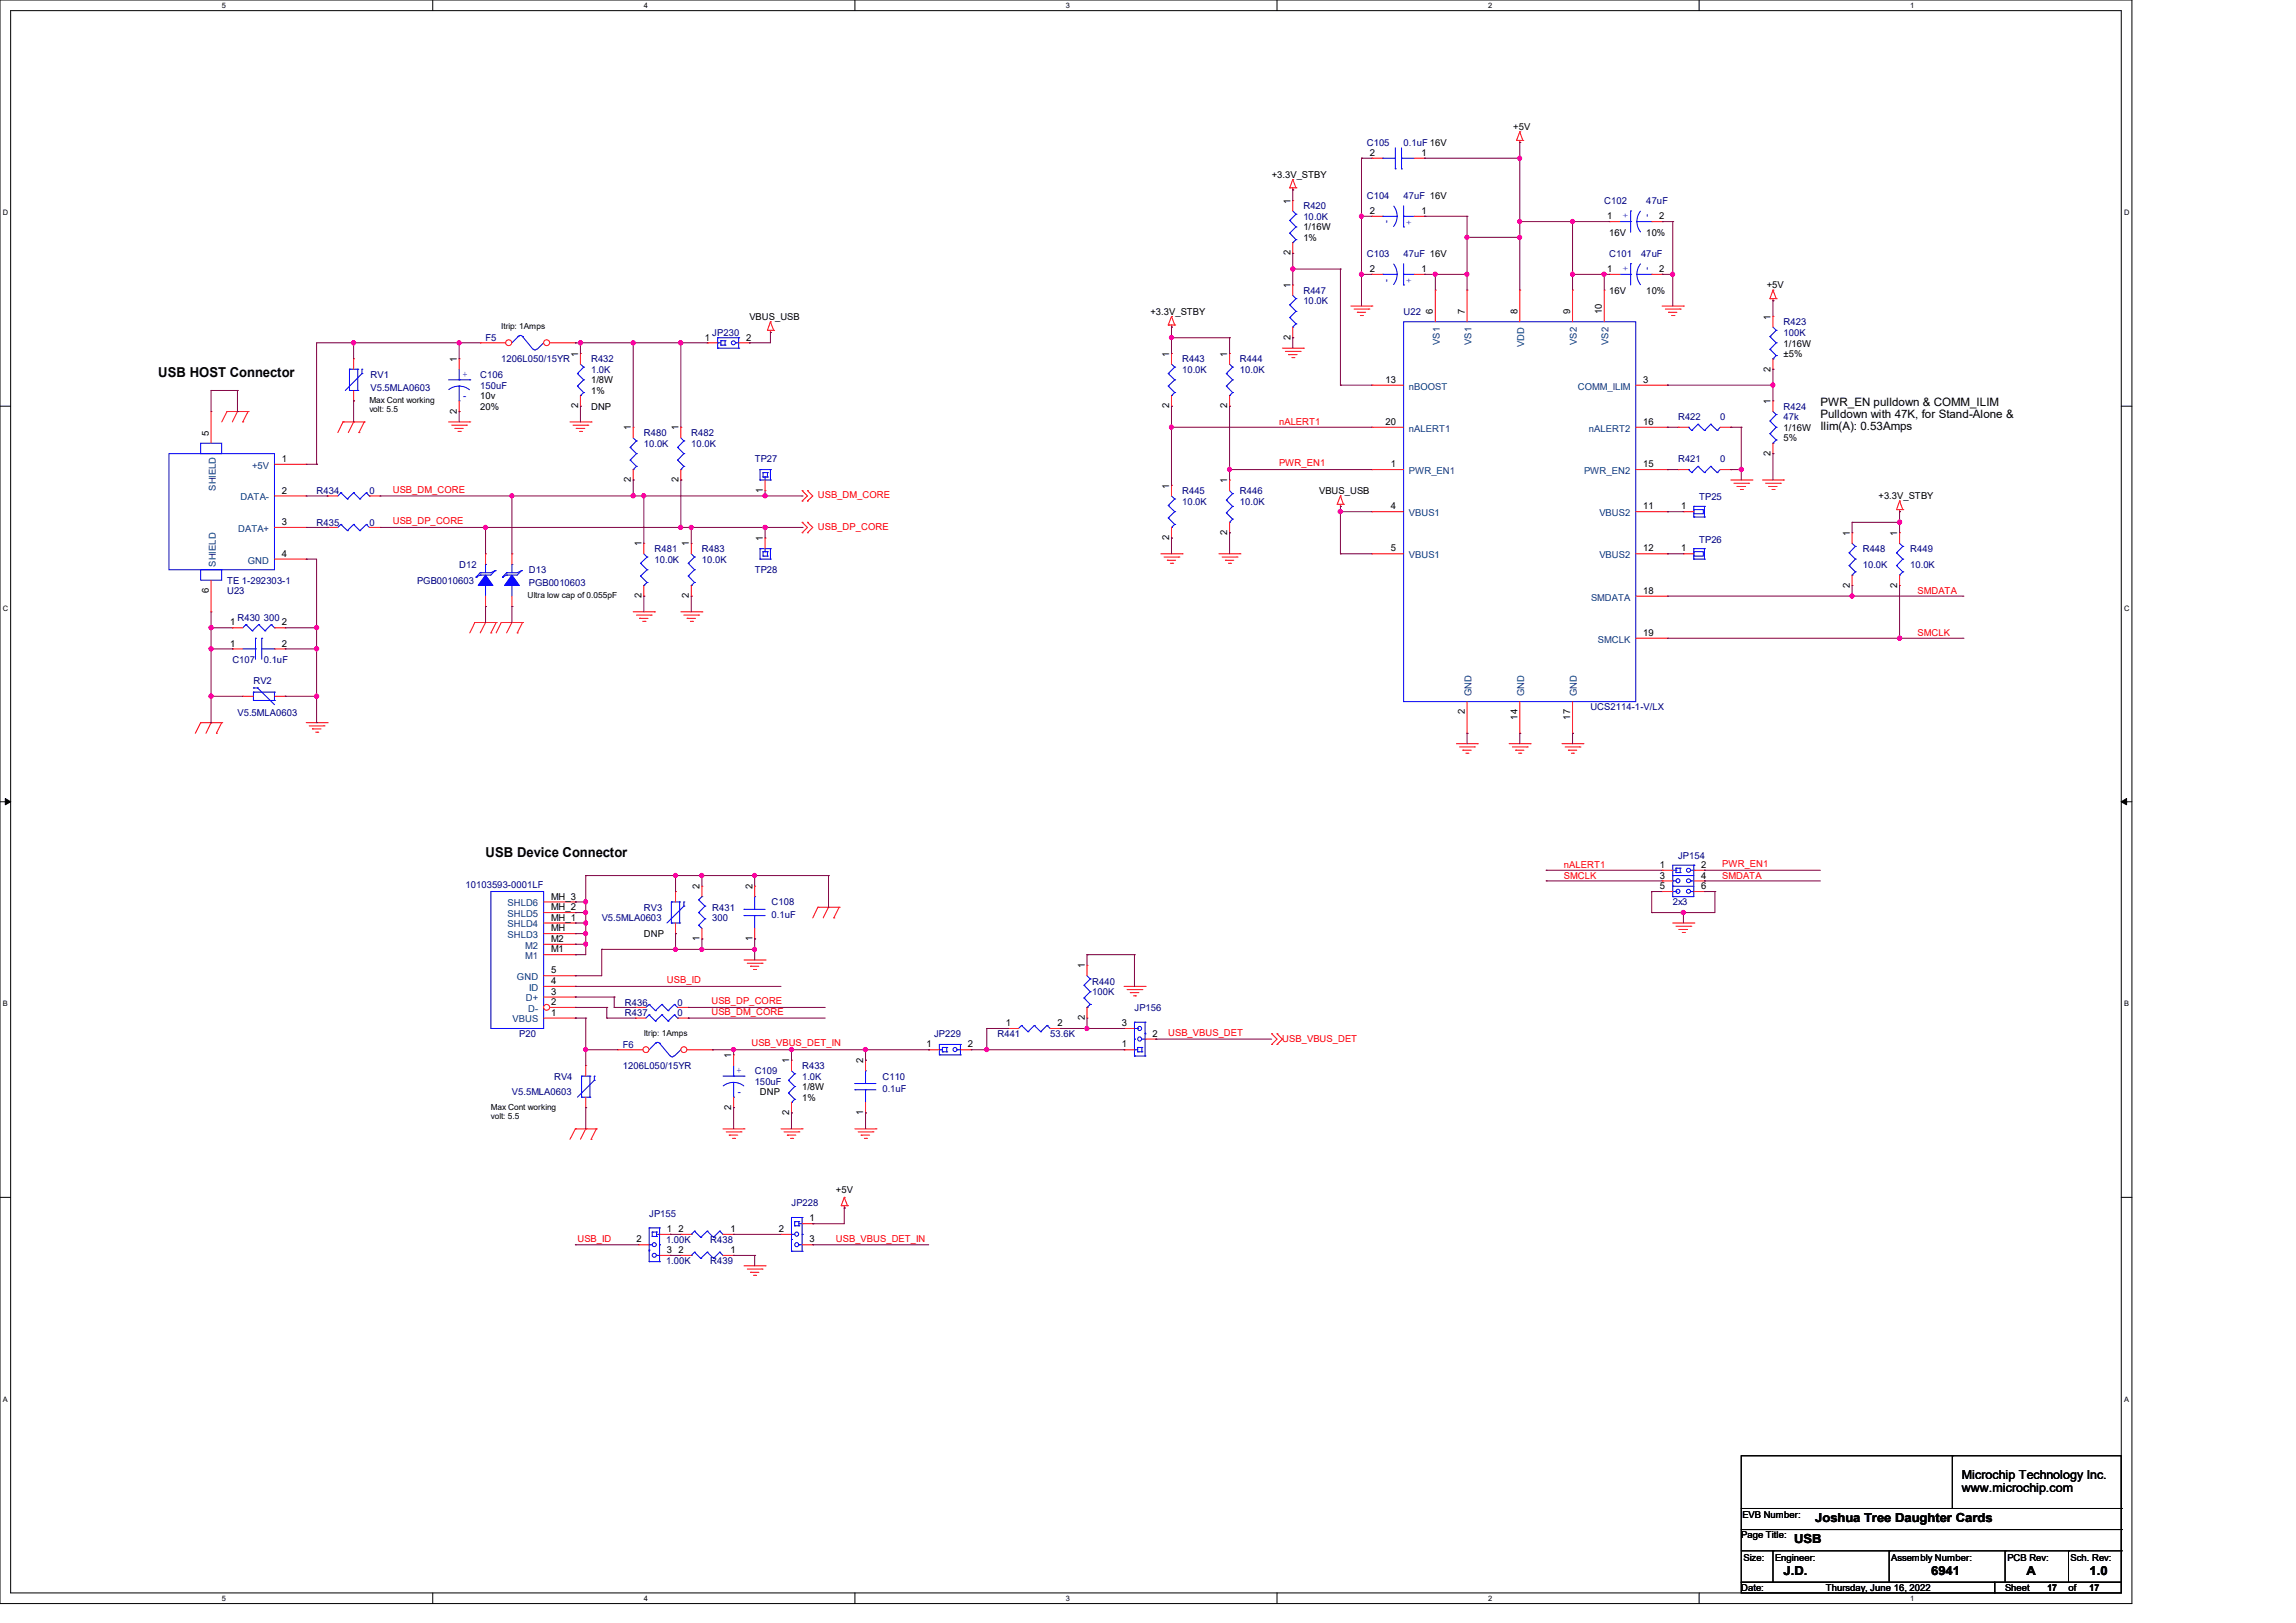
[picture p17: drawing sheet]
<svg xmlns="http://www.w3.org/2000/svg" width="420mm" height="297mm" viewBox="0 0 420 297" stroke-linecap="round" stroke-linejoin="round" font-family="sans-serif">
<defs><g id="words">
<g font-size="2.5">
<text x="29" y="69">USB HOST Connector</text>
<text x="88.8" y="156.8">USB Device Connector</text>
</g>
<g font-size="2.3">
<text x="358.9" y="270.6">Microchip Technology Inc.</text>
<text x="358.9" y="273">www.microchip.com</text>
<text x="332.1" y="278.6">Joshua Tree Daughter Cards</text>
<text x="328.2" y="282.4">USB</text>
<text x="326.3" y="288.2">J.D.</text>
<text x="353.3" y="288.2">6941</text>
<text x="370.7" y="288.2">A</text>
<text x="382.2" y="288.2">1.0</text>
</g>
<g font-size="2.1">
<text x="333" y="74.3">PWR_EN pulldown &amp; COMM_ILIM</text>
<text x="333" y="76.5">Pulldown with 47K, for Stand-Alone &amp;</text>
<text x="333" y="78.7">Ilim(A): 0.53Amps</text>
</g>
<g font-size="1.7">
<text x="276.8" y="23.8">+5V</text>
<text x="250.6" y="28.5">2</text>
<text x="260" y="28.5">1</text>
<text x="232.6" y="32.5">+3.3V_STBY</text>
<text x="236" y="37.3" transform="rotate(-90 236 37.3)">1</text>
<text x="250.6" y="39.2">2</text>
<text x="260" y="39.2">1</text>
<text x="294" y="40.1">1</text>
<text x="303.5" y="40.1">2</text>
<text x="236" y="46.7" transform="rotate(-90 236 46.7)">2</text>
<text x="238.4" y="42.2">1/16W</text>
<text x="238.4" y="44.1">1%</text>
<text x="294.4" y="43.1">16V</text>
<text x="301.1" y="43.1">10%</text>
<text x="236" y="52.7" transform="rotate(-90 236 52.7)">1</text>
<text x="250.6" y="49.8">2</text>
<text x="260" y="49.8">1</text>
<text x="294" y="49.8">1</text>
<text x="294.4" y="53.8">16V</text>
<text x="301.1" y="53.8">10%</text>
<text x="303.5" y="49.8">2</text>
<text x="323.2" y="52.8">+5V</text>
<text x="137.1" y="58.6">VBUS_USB</text>
<text x="210.4" y="57.6">+3.3V_STBY</text>
<text x="262.1" y="57.5" transform="rotate(-90 262.1 57.5)">6</text>
<text x="267.9" y="57.5" transform="rotate(-90 267.9 57.5)">7</text>
<text x="277.6" y="57.5" transform="rotate(-90 277.6 57.5)">8</text>
<text x="287.2" y="57.5" transform="rotate(-90 287.2 57.5)">9</text>
<text x="293" y="57.5" transform="rotate(-90 293 57.5)">10</text>
<text x="323.9" y="58.5" transform="rotate(-90 323.9 58.5)">1</text>
<text x="105.7" y="65.3" transform="rotate(-90 105.7 65.3)">1</text>
<text x="128.9" y="62.3">1</text>
<text x="136.5" y="62.3">2</text>
<text x="213.9" y="65.3" transform="rotate(-90 213.9 65.3)">1</text>
<text x="224.5" y="65.3" transform="rotate(-90 224.5 65.3)">1</text>
<text x="236" y="62.2" transform="rotate(-90 236 62.2)">2</text>
<text x="326.3" y="63.4">1/16W</text>
<text x="326.3" y="65.3">±5%</text>
<text x="83.6" y="66.2" transform="rotate(-90 83.6 66.2)">1</text>
<text x="108.1" y="70.1">1/8W</text>
<text x="253.4" y="70.1">13</text>
<text x="300.6" y="70.1">3</text>
<text x="323.9" y="68" transform="rotate(-90 323.9 68)">2</text>
<text x="83.6" y="75.7" transform="rotate(-90 83.6 75.7)">2</text>
<text x="87.8" y="73.1">10v</text>
<text x="87.8" y="75">20%</text>
<text x="105.7" y="74.7" transform="rotate(-90 105.7 74.7)">2</text>
<text x="108.1" y="72.1">1%</text>
<text x="108.1" y="75">DNP</text>
<text x="213.9" y="74.7" transform="rotate(-90 213.9 74.7)">2</text>
<text x="224.5" y="74.7" transform="rotate(-90 224.5 74.7)">2</text>
<text x="253.4" y="77.8">20</text>
<text x="300.6" y="77.8">16</text>
<text x="323.9" y="74" transform="rotate(-90 323.9 74)">1</text>
<text x="38.2" y="79.8" transform="rotate(-90 38.2 79.8)">5</text>
<text x="115.4" y="78.8" transform="rotate(-90 115.4 78.8)">1</text>
<text x="124.1" y="78.8" transform="rotate(-90 124.1 78.8)">1</text>
<text x="323.9" y="83.4" transform="rotate(-90 323.9 83.4)">2</text>
<text x="326.3" y="78.8">1/16W</text>
<text x="326.3" y="80.8">5%</text>
<text x="51.6" y="84.5">1</text>
<text x="115.4" y="88.3" transform="rotate(-90 115.4 88.3)">2</text>
<text x="124.1" y="88.3" transform="rotate(-90 124.1 88.3)">2</text>
<text x="213.9" y="89.4" transform="rotate(-90 213.9 89.4)">1</text>
<text x="224.5" y="88.4" transform="rotate(-90 224.5 88.4)">1</text>
<text x="254.4" y="85.5">1</text>
<text x="300.6" y="85.5">15</text>
<text x="51.6" y="90.3">2</text>
<text x="139.5" y="90.2" transform="rotate(-90 139.5 90.2)">1</text>
<text x="241.3" y="90.4">VBUS_USB</text>
<text x="254.4" y="93.2">4</text>
<text x="300.6" y="93.2">11</text>
<text x="307.5" y="93.2">1</text>
<text x="343.6" y="91.4">+3.3V_STBY</text>
<text x="51.6" y="101.9">4</text>
<text x="51.6" y="96.1">3</text>
<text x="117.3" y="100" transform="rotate(-90 117.3 100)">1</text>
<text x="126" y="100" transform="rotate(-90 126 100)">1</text>
<text x="139.5" y="99.1" transform="rotate(-90 139.5 99.1)">1</text>
<text x="213.9" y="98.8" transform="rotate(-90 213.9 98.8)">2</text>
<text x="224.5" y="97.9" transform="rotate(-90 224.5 97.9)">2</text>
<text x="254.4" y="100.9">5</text>
<text x="300.6" y="100.9">12</text>
<text x="307.5" y="100.9">1</text>
<text x="338.4" y="98.1" transform="rotate(-90 338.4 98.1)">1</text>
<text x="347" y="98.1" transform="rotate(-90 347 98.1)">1</text>
<text x="338.4" y="107.6" transform="rotate(-90 338.4 107.6)">2</text>
<text x="347" y="107.6" transform="rotate(-90 347 107.6)">2</text>
<text x="38.2" y="108.5" transform="rotate(-90 38.2 108.5)">6</text>
<text x="117.3" y="109.5" transform="rotate(-90 117.3 109.5)">2</text>
<text x="126" y="109.5" transform="rotate(-90 126 109.5)">2</text>
<text x="300.6" y="108.7">18</text>
<text x="42.1" y="118.3">1</text>
<text x="42.1" y="114.5">1</text>
<text x="51.6" y="118.3">2</text>
<text x="51.6" y="114.5">2</text>
<text x="300.6" y="116.4">19</text>
<text x="267.9" y="130.7" transform="rotate(-90 267.9 130.7)">2</text>
<text x="277.6" y="131.7" transform="rotate(-90 277.6 131.7)">14</text>
<text x="287.2" y="131.7" transform="rotate(-90 287.2 131.7)">17</text>
<text x="303.6" y="158.8">1</text>
<text x="303.6" y="160.8">3</text>
<text x="311.2" y="160.8">4</text>
<text x="311.2" y="158.8">2</text>
<text x="100.8" y="166.6">MH_2</text>
<text x="100.8" y="164.6">MH_3</text>
<text x="128" y="162.7" transform="rotate(-90 128 162.7)">2</text>
<text x="137.6" y="162.7" transform="rotate(-90 137.6 162.7)">2</text>
<text x="303.6" y="162.7">5</text>
<text x="311.2" y="162.7">6</text>
<text x="100.8" y="172.4">M2</text>
<text x="100.8" y="170.4">MH</text>
<text x="100.8" y="168.5">MH_1</text>
<text x="117.8" y="171.5">DNP</text>
<text x="128" y="172.2" transform="rotate(-90 128 172.2)">1</text>
<text x="137.6" y="172.2" transform="rotate(-90 137.6 172.2)">1</text>
<text x="100.8" y="178.1">5</text>
<text x="100.8" y="174.3">M1</text>
<text x="198.4" y="177.2" transform="rotate(-90 198.4 177.2)">1</text>
<text x="100.8" y="185.9">1</text>
<text x="100.8" y="182">3</text>
<text x="100.8" y="183.9">2</text>
<text x="100.8" y="180.1">4</text>
<text x="169.5" y="191.7">1</text>
<text x="177" y="191.7">2</text>
<text x="184" y="187.8">1</text>
<text x="193.5" y="187.8">2</text>
<text x="198.4" y="186.7" transform="rotate(-90 198.4 186.7)">2</text>
<text x="205.2" y="191.7">1</text>
<text x="205.2" y="187.8">3</text>
<text x="210.8" y="189.7">2</text>
<text x="133.8" y="193.6" transform="rotate(-90 133.8 193.6)">1</text>
<text x="144.4" y="194.6" transform="rotate(-90 144.4 194.6)">1</text>
<text x="157.9" y="194.6" transform="rotate(-90 157.9 194.6)">2</text>
<text x="133.8" y="203.1" transform="rotate(-90 133.8 203.1)">2</text>
<text x="139" y="200.4">DNP</text>
<text x="146.7" y="199.5">1/8W</text>
<text x="146.7" y="201.4">1%</text>
<text x="144.4" y="204.1" transform="rotate(-90 144.4 204.1)">2</text>
<text x="157.9" y="204.1" transform="rotate(-90 157.9 204.1)">1</text>
<text x="152.9" y="218.4">+5V</text>
<text x="116.4" y="227.4">2</text>
<text x="122" y="225.5">1</text>
<text x="124.1" y="225.5">2</text>
<text x="133.6" y="225.5">1</text>
<text x="142.4" y="225.5">2</text>
<text x="148.1" y="223.5">1</text>
<text x="148.1" y="227.4">3</text>
<text x="122" y="229.3">3</text>
<text x="124.1" y="229.3">2</text>
<text x="133.6" y="229.3">1</text>
<text x="318.5" y="281.5">Page Title:</text>
<text x="318.7" y="277.9">EVB Number:</text>
<text x="318.9" y="285.6">Size:</text>
<text x="324.7" y="285.6">Engineer:</text>
<text x="345.9" y="285.6">Assembly Number:</text>
<text x="367.2" y="285.6">PCB Rev:</text>
<text x="378.7" y="285.6">Sch. Rev:</text>
<text x="318.5" y="291.2">Date:</text>
<text x="334" y="291.2">Thursday, June 16, 2022</text>
<text x="366.8" y="291.2">Sheet</text>
<text x="374.5" y="291.2">17</text>
<text x="378.4" y="291.2">of</text>
<text x="382.2" y="291.2">17</text>
</g>
<g font-size="1.7" fill="#000080">
<text x="250" y="26.7">C105</text>
<text x="256.7" y="26.7">0.1uF 16V</text>
<text x="238.4" y="38.3">R420</text>
<text x="238.4" y="40.2">10.0K</text>
<text x="250" y="36.4">C104</text>
<text x="256.7" y="36.4">47uF 16V</text>
<text x="293.4" y="37.3">C102</text>
<text x="301.1" y="37.3">47uF</text>
<text x="250" y="47">C103</text>
<text x="256.7" y="47">47uF 16V</text>
<text x="294.4" y="47">C101</text>
<text x="300.2" y="47">47uF</text>
<text x="238.4" y="53.8">R447</text>
<text x="238.4" y="55.7">10.0K</text>
<text x="256.7" y="57.6">U22</text>
<text x="326.3" y="59.5">R423</text>
<text x="88.8" y="62.4">F5</text>
<text x="130.3" y="61.5">JP230</text>
<text x="326.3" y="61.5">100K</text>
<text x="67.8" y="69.2">RV1</text>
<text x="67.8" y="71.5">V5.5MLA0603</text>
<text x="87.8" y="69.2">C106</text>
<text x="87.8" y="71.1">150uF</text>
<text x="91.7" y="66.3">1206L050/15YR</text>
<text x="108.1" y="66.3">R432</text>
<text x="108.1" y="68.2">1.0K</text>
<text x="216.2" y="66.3">R443</text>
<text x="216.2" y="68.2">10.0K</text>
<text x="226.8" y="66.3">R444</text>
<text x="226.8" y="68.2">10.0K</text>
<text x="307" y="76.9">R422</text>
<text x="314.7" y="76.9">0</text>
<text x="326.3" y="75">R424</text>
<text x="326.3" y="76.9">47k</text>
<text x="117.8" y="79.8">R480</text>
<text x="117.8" y="81.7">10.0K</text>
<text x="126.4" y="79.8">R482</text>
<text x="126.4" y="81.7">10.0K</text>
<text x="138" y="84.6">TP27</text>
<text x="307" y="84.6">R421</text>
<text x="314.7" y="84.6">0</text>
<text x="57.9" y="90.4">R434</text>
<text x="67.6" y="90.4">0</text>
<text x="216.2" y="90.4">R445</text>
<text x="216.2" y="92.4">10.0K</text>
<text x="226.8" y="90.4">R446</text>
<text x="226.8" y="92.4">10.0K</text>
<text x="310.8" y="91.6">TP25</text>
<text x="57.9" y="96.2">R435</text>
<text x="67.6" y="96.2">0</text>
<text x="119.7" y="101">R481</text>
<text x="128.4" y="101">R483</text>
<text x="310.8" y="99.3">TP26</text>
<text x="340.7" y="101">R448</text>
<text x="349.4" y="101">R449</text>
<text x="41.5" y="106.8">TE 1-292303-1</text>
<text x="76.3" y="106.8">PGB0010603</text>
<text x="84" y="103.9">D12</text>
<text x="96.7" y="104.9">D13</text>
<text x="96.7" y="107.2">PGB0010603</text>
<text x="119.7" y="103">10.0K</text>
<text x="128.4" y="103">10.0K</text>
<text x="138" y="104.9">TP28</text>
<text x="340.7" y="103.9">10.0K</text>
<text x="349.4" y="103.9">10.0K</text>
<text x="41.5" y="108.8">U23</text>
<text x="43.4" y="113.6">R430 300</text>
<text x="42.5" y="121.3">C107</text>
<text x="46.4" y="125.2">RV2</text>
<text x="48.2" y="121.3">0.1uF</text>
<text x="43.4" y="131">V5.5MLA0603</text>
<text x="290.9" y="130">UCS2114-1-V/LX</text>
<text x="307" y="157.2">JP154</text>
<text x="85.1" y="162.4">10103593-0001LF</text>
<text x="117.8" y="166.7">RV3</text>
<text x="130.3" y="166.7">R431</text>
<text x="141.1" y="165.7">C108</text>
<text x="306" y="165.7">2x3</text>
<text x="110.1" y="168.6">V5.5MLA0603</text>
<text x="130.3" y="168.6">300</text>
<text x="141.1" y="168">0.1uF</text>
<text x="114.3" y="184.1">R436</text>
<text x="114.3" y="186">R437</text>
<text x="123.9" y="184.1">0</text>
<text x="123.9" y="186">0</text>
<text x="199.8" y="180.2">R440</text>
<text x="199.8" y="182.1">100K</text>
<text x="207.5" y="185">JP156</text>
<text x="95" y="189.8">P20</text>
<text x="113.9" y="191.8">F6</text>
<text x="170.9" y="189.8">JP229</text>
<text x="182.5" y="189.8">R441</text>
<text x="192.1" y="189.8">53.6K</text>
<text x="101.3" y="197.6">RV4</text>
<text x="113.9" y="195.6">1206L050/15YR</text>
<text x="138" y="196.6">C109</text>
<text x="146.7" y="195.6">R433</text>
<text x="146.7" y="197.6">1.0K</text>
<text x="161.4" y="197.6">C110</text>
<text x="93.6" y="200.4">V5.5MLA0603</text>
<text x="138" y="198.5">150uF</text>
<text x="161.4" y="199.9">0.1uF</text>
<text x="144.8" y="220.7">JP228</text>
<text x="118.7" y="222.7">JP155</text>
<text x="121.8" y="227.5">1.00K</text>
<text x="129.9" y="227.5">R438</text>
<text x="121.8" y="231.3">1.00K</text>
<text x="129.9" y="231.3">R439</text>
</g>
<g font-size="1.7" fill="#00f">
<text x="253.2" y="40.3" transform="rotate(90 253.2 40.3)">-</text>
<text x="257.2" y="40.2" transform="rotate(90 257.2 40.2)">+</text>
<text x="297.8" y="40" transform="rotate(-90 297.8 40)">+</text>
<text x="301.8" y="39.8" transform="rotate(-90 301.8 39.8)">-</text>
<text x="253.2" y="51" transform="rotate(90 253.2 51)">-</text>
<text x="257.2" y="50.8" transform="rotate(90 257.2 50.8)">+</text>
<text x="297.8" y="49.6" transform="rotate(-90 297.8 49.6)">+</text>
<text x="301.8" y="49.4" transform="rotate(-90 301.8 49.4)">-</text>
<text x="84.6" y="69">+</text>
<text x="84.8" y="73.1">-</text>
<text x="134.7" y="196.4">+</text>
<text x="135" y="200.4">-</text>
</g>
<g font-size="1.7" fill="#004080">
<text x="263.3" y="63.1" transform="rotate(-90 263.3 63.1)">VS1</text>
<text x="269.1" y="63.1" transform="rotate(-90 269.1 63.1)">VS1</text>
<text x="278.8" y="63.5" transform="rotate(-90 278.8 63.5)">VDD</text>
<text x="288.5" y="63.1" transform="rotate(-90 288.5 63.1)">VS2</text>
<text x="294.3" y="63.1" transform="rotate(-90 294.3 63.1)">VS2</text>
<text x="257.7" y="71.3">nBOOST</text>
<text x="288.6" y="71.3">COMM_ILIM</text>
<text x="257.7" y="79">nALERT1</text>
<text x="290.7" y="79">nALERT2</text>
<text x="39.5" y="89.8" transform="rotate(-90 39.5 89.8)">SHIELD</text>
<text x="46.1" y="85.8">+5V</text>
<text x="257.7" y="86.7">PWR_EN1</text>
<text x="289.8" y="86.7">PWR_EN2</text>
<text x="44" y="91.6">DATA-</text>
<text x="257.7" y="94.4">VBUS1</text>
<text x="292.6" y="94.4">VBUS2</text>
<text x="43.6" y="97.3">DATA+</text>
<text x="39.5" y="103.7" transform="rotate(-90 39.5 103.7)">SHIELD</text>
<text x="45.3" y="103.1">GND</text>
<text x="257.7" y="102.1">VBUS1</text>
<text x="292.6" y="102.1">VBUS2</text>
<text x="291" y="109.9">SMDATA</text>
<text x="292.3" y="117.6">SMCLK</text>
<text x="269.1" y="127.4" transform="rotate(-90 269.1 127.4)">GND</text>
<text x="278.8" y="127.4" transform="rotate(-90 278.8 127.4)">GND</text>
<text x="288.5" y="127.4" transform="rotate(-90 288.5 127.4)">GND</text>
<text x="92.8" y="167.8">SHLD5</text>
<text x="92.8" y="165.9">SHLD6</text>
<text x="92.8" y="171.7">SHLD3</text>
<text x="92.8" y="169.7">SHLD4</text>
<text x="96.1" y="173.6">M2</text>
<text x="94.6" y="179.4">GND</text>
<text x="96.1" y="175.5">M1</text>
<text x="96.2" y="183.3">D+</text>
<text x="96.6" y="185.2">D-</text>
<text x="96.8" y="181.3">ID</text>
<text x="93.8" y="187.1">VBUS</text>
</g>
<g font-size="1.7" fill="#f00">
<text x="234" y="77.8">nALERT1</text>
<text x="234" y="85.3">PWR_EN1</text>
<text x="71.8" y="90.2">USB_DM_CORE</text>
<text x="71.8" y="95.9">USB_DP_CORE</text>
<text x="149.6" y="91.2">USB_DM_CORE</text>
<text x="149.6" y="97">USB_DP_CORE</text>
<text x="350.8" y="108.7">SMDATA</text>
<text x="350.8" y="116.4">SMCLK</text>
<text x="286.1" y="160.8">SMCLK</text>
<text x="286.1" y="158.9">nALERT1</text>
<text x="315" y="160.8">SMDATA</text>
<text x="315" y="158.7">PWR_EN1</text>
<text x="122" y="179.9">USB_ID</text>
<text x="130.1" y="183.8">USB_DP_CORE</text>
<text x="130.1" y="185.7">USB_DM_CORE</text>
<text x="137.5" y="191.5">USB_VBUS_DET_IN</text>
<text x="213.7" y="189.6">USB_VBUS_DET</text>
<text x="234.6" y="190.6">USB_VBUS_DET</text>
<text x="105.6" y="227.2">USB_ID</text>
<text x="152.9" y="227.2">USB_VBUS_DET_IN</text>
</g>
<g font-size="1.5">
<text x="91.7" y="60.3">Itrip: 1Amps</text>
<text x="67.6" y="73.8">Max Cont working</text>
<text x="67.6" y="75.4">volt: 5.5</text>
<text x="96.5" y="109.5">Ultra low cap of 0.055pF</text>
<text x="117.8" y="189.6">Itrip: 1Amps</text>
<text x="89.8" y="203.2">Max Cont working</text>
<text x="89.8" y="204.7">volt: 5.5</text>
</g>
<g font-size="1.4">
<text x="40.6" y="1.4">5</text>
<text x="117.8" y="1.4">4</text>
<text x="195" y="1.4">3</text>
<text x="272.2" y="1.4">2</text>
<text x="349.4" y="1.4">1</text>
<text x=".5" y="39.4">D</text>
<text x="388.5" y="39.4">D</text>
<text x=".5" y="111.8">C</text>
<text x="388.5" y="111.8">C</text>
<text x=".5" y="184.2">B</text>
<text x="388.5" y="184.2">B</text>
<text x=".5" y="256.5">A</text>
<text x="388.5" y="256.5">A</text>
<text x="40.6" y="292.9">5</text>
<text x="117.8" y="292.9">4</text>
<text x="195" y="292.9">3</text>
<text x="272.2" y="292.9">2</text>
<text x="349.4" y="292.9">1</text>
</g>
</g></defs>
<path d="M0 0h390v293.5h-390zM1.9 1.9h386.1v289.6h-386.1z" fill="none" stroke="#000" stroke-width=".18"/>
<g fill="#fff">
<path d="M40.6 .2h.7v1.5h-.7z"/>
<path d="M40.6 291.7h.7v1.5h-.7z"/>
</g>
<path d="M79.2 0v1.9M79.2 291.5v2" fill="none" stroke="#000" stroke-width=".18"/>
<g fill="#fff">
<path d="M117.8 .2h.7v1.5h-.7z"/>
<path d="M117.8 291.7h.7v1.5h-.7z"/>
</g>
<path d="M156.4 0v1.9M156.4 291.5v2" fill="none" stroke="#000" stroke-width=".18"/>
<g fill="#fff">
<path d="M195 .2h.7v1.5h-.7z"/>
<path d="M195 291.7h.7v1.5h-.7z"/>
</g>
<path d="M233.6 0v1.9M233.6 291.5v2" fill="none" stroke="#000" stroke-width=".18"/>
<g fill="#fff">
<path d="M272.2 .2h.8v1.5h-.8z"/>
<path d="M272.2 291.7h.8v1.5h-.8z"/>
</g>
<path d="M310.8 0v1.9M310.8 291.5v2" fill="none" stroke="#000" stroke-width=".18"/>
<g fill="#fff">
<path d="M349.4 .2h.8v1.5h-.8z"/>
<path d="M349.4 291.7h.8v1.5h-.8z"/>
<path d="M.5 38.1h1v1.6h-1z"/>
<path d="M388.5 38.1h1v1.6h-1z"/>
<path d="M.5 110.5h1v1.6h-1z"/>
<path d="M388.5 110.5h1v1.6h-1z"/>
</g>
<path d="M0 74.3h1.9M388 74.3h2" fill="none" stroke="#000" stroke-width=".18"/>
<g fill="#fff">
<path d="M.5 182.9h.9v1.5h-.9z"/>
<path d="M388.5 182.9h.9v1.5h-.9z"/>
</g>
<path d="M0 146.7h1.9M388 146.7h2" fill="none" stroke="#000" stroke-width=".18"/>
<path d="M1 146.1l.9 .6-.9 .6zM388 146.7l1-.6v1.2z" fill="#000" stroke="#000" stroke-width=".18"/>
<g fill="#fff">
<path d="M.5 255.3h.9v1.5h-.9z"/>
<path d="M388.5 255.3h.9v1.5h-.9z"/>
</g>
<g fill="none" stroke="#000" stroke-width=".18">
<path d="M0 219.1h1.9M388 219.1h2M318.5 266.4h69.5v23.2h-69.5zM318.5 279.9h69.5M318.5 276.1h69.5M357.1 266.4h.1M357.1 266.4v9.7M388 279.9h.1M388 276.1h.1M318.5 289.6h46.4v1.9h-46.4zM318.5 283.8h69.5M324.3 283.8h.1"/>
<path d="M324.3 283.8v5.8M345.6 283.8h.1M345.6 283.8v5.8M364.9 289.6h23.1v1.9h-23.1zM366.8 283.8h.1M366.8 283.8v5.8M378.4 283.8h.1M378.4 283.8v5.8M388 283.8h.1"/>
</g>
<g fill="none" stroke="#f00" stroke-width=".18">
<path d="M235.9 34.4h.1M235.9 34.4h1.2M236.5 34.8h.1M236.5 32.9h.1M236.5 34.4v.4M236.5 32.9l.6 1.5M236.5 32.9l-.6 1.5M237.1 34.4h.1M277.4 25.7h.1M277.4 25.7h1.2M278 26.1h.1M278 24.1h.1"/>
<path d="M278 25.7v.4M278 24.1l-.6 1.6M278 24.1l.6 1.6M278.6 25.7h.1M140.9 58.9h.1M140.9 58.9l.6 1.6M140.9 58.9l-.5 1.6M213.7 59.5h.1M213.7 59.5h1.2M214.3 59.9h.1M214.3 57.9h.1M214.3 59.5v.4"/>
<path d="M214.3 57.9l.6 1.6M214.3 57.9l-.6 1.6M214.9 59.5h.1M247.1 56h3.9M247.7 56.6h2.7M248.3 57.1h.1M248.3 57.1h1.5M248.8 57.7h.4M249.2 57.7h.1M250.4 56.6h.1M251 56h.1M251 50.2h.1"/>
<path d="M251 50.2h1.9M258.7 50.2h1.9M260.6 50.2h.1M304 56h3.9M304.6 56.6h2.7M305.2 57.1h.1M305.2 57.1h1.5M305.8 57.7h.4M306.2 57.7h.1M307.3 56.6h.1M307.9 56h.1M323.8 54.7h.1"/>
<path d="M323.8 54.7h1.1M324.3 55h.1M324.3 53.1h.1M324.3 54.7v.3M324.3 53.1l-.5 1.6M324.3 53.1l.6 1.6M324.9 54.7h.1M41.5 75.3h.1M41.5 75.3l-.9 1.9M41.5 75.3h3.9M43.4 75.3h.1M43.4 75.3l-.9 1.9"/>
<path d="M44.4 77.2h.1M45.4 75.3h.1M45.4 75.3l-1 1.9M62.7 77.2h.1M62.7 77.2h3.9M62.7 77.2l-.9 2M64.7 77.2h.1M64.7 77.2l-1 2M65.7 79.2h.1M66.6 77.2h.1M66.6 77.2l-.9 2M82 77.2h3.9"/>
<path d="M82.6 77.8h2.7M83.2 78.4h.1M83.2 78.4h1.6M83.8 79h.4M84.2 79h.1M85.3 77.8h.1M85.9 77.2h.1M104.3 77.2h3.8M104.8 77.8h2.7M105.4 78.4h.1M105.4 78.4h1.6M106 79h.4"/>
<path d="M106.4 79h.1M107.5 77.8h.1M108.1 77.2h.1M140.4 60.5h.1M140.4 60.5h1.1M140.9 60.8h.1M140.9 60.5v.3M141.5 60.5h.1M214.3 64.7h.1M214.3 74.3h.1M214.3 64.7v1.9M214.3 72.4v1.9"/>
<path d="M234.6 63.7h3.8M235.1 64.3h2.7M235.7 64.9h.1M235.7 64.9h1.6M236.3 65.4h.4M236.7 65.4h.1M237.8 64.3h.1M238.4 63.7h.1M59.9 96.5h.1M59.9 96.5h1.9M67.6 96.5h1.9M69.5 96.5h.1"/>
<path d="M146.7 97.5h.1M146.7 95.6h.1M146.7 91.7h.1M146.7 89.8h.1M146.7 95.6l1 .9-1 1M146.7 89.8l1 1-1 .9M147.7 97.5h.1M147.7 95.6h.1M147.7 91.7h.1M147.7 89.8h.1M147.7 95.6l1 .9-1 1M147.7 89.8l1 1-1 .9"/>
<path d="M244.6 92.3h.1M244.6 92.3h1.1M245.2 92.7h.1M245.2 90.8h.1M245.2 92.3v.4M245.2 90.8l.5 1.5M245.2 90.8l-.6 1.5M245.7 92.3h.1M316.6 87.8h3.9M317.2 88.4h2.7M317.8 89h.1M317.8 89h1.5"/>
<path d="M318.3 89.6h.4M318.7 89.6h.1M319.9 88.4h.1M320.5 87.8h.1M322.4 87.8h3.9M323 88.4h2.7M323.6 89h.1M323.6 89h1.5M324.1 89.6h.4M324.5 89.6h.1M325.7 88.4h.1M326.3 87.8h.1"/>
<path d="M346.9 93.3h.1M346.9 93.3h1.2M347.5 93.6h.1M347.5 91.7h.1M347.5 93.3v.3M347.5 91.7l.6 1.6M347.5 91.7l-.6 1.6M348.1 93.3h.1M42.5 118.7h.1M42.5 118.7h1.9M50.2 118.7h2M52.2 118.7h.1"/>
<path d="M86.9 113.9h.1M86.9 113.9l-1 1.9M86.9 113.9h3.9M88.8 113.9h.1M88.8 113.9l-1 1.9M89.8 115.8h.1M90.8 113.9h.1M90.8 113.9l-1 1.9M91.7 113.9h.1M91.7 113.9h3.9M91.7 113.9l-.9 1.9M93.6 113.9h.1"/>
<path d="M93.6 113.9l-.9 1.9M94.6 115.8h.1M95.6 113.9h.1M95.6 113.9l-1 1.9M115.8 112h3.9M116.4 112.6h2.7M117 113.2h.1M117 113.2h1.5M117.6 113.7h.4M118 113.7h.1M119.1 112.6h.1M119.7 112h.1"/>
<path d="M124.5 112h3.9M125.1 112.6h2.7M125.7 113.2h.1M125.7 113.2h1.5M126.3 113.7h.4M126.7 113.7h.1M127.8 112.6h.1M128.4 112h.1M212.3 101.3h3.9M212.9 101.9h2.7M213.5 102.5h.1M213.5 102.5h1.6"/>
<path d="M214.1 103.1h.4M214.5 103.1h.1M215.6 101.9h.1M216.2 101.3h.1M223 101.3h3.8M223.6 101.9h2.7M224.2 102.5h.1M224.2 102.5h1.5M224.7 103.1h.4M225.1 103.1h.1M226.3 101.9h.1M226.8 101.3h.1"/>
<path d="M36.7 132.2h.1M36.7 132.2l-1 2M36.7 132.2h3.9M38.6 132.2h.1M38.6 132.2l-.9 2M39.6 134.2h.1M40.6 132.2h.1M40.6 132.2l-1 2M44.4 127.4h.1M44.4 127.4h2M50.2 127.4h2M52.2 127.4h.1"/>
<path d="M56 132.2h3.9M56.6 132.8h2.7M57.1 133.4h.1M57.1 133.4h1.6M57.7 134h.4M58.1 134h.1M59.3 132.8h.1M59.9 132.2h.1M266.4 136.1h3.9M267 136.7h2.7M267.6 137.3h.1M267.6 137.3h1.5"/>
<path d="M268.1 137.8h.4M268.5 137.8h.1M269.7 136.7h.1M270.3 136.1h.1M276.1 136.1h3.8M276.6 136.7h2.8M277.2 137.3h.1M277.2 137.3h1.6M277.8 137.8h.4M278.2 137.8h.1M279.4 136.7h.1M279.9 136.1h.1"/>
<path d="M285.7 136.1h3.9M286.3 136.7h2.7M286.9 137.3h.1M286.9 137.3h1.5M287.4 137.8h.4M287.8 137.8h.1M289 136.7h.1M289.6 136.1h.1M136.1 175.7h3.9M136.7 176.3h2.7M137.3 176.8h.1M137.3 176.8h1.5"/>
<path d="M137.8 177.4h.4M138.2 177.4h.1M139.4 176.3h.1M140 175.7h.1M149.6 166h.1M149.6 166l-.9 2M149.6 166h3.9M151.6 166h.1M151.6 166l-1 2M152.5 168h.1M153.5 166h.1M153.5 166l-1 2"/>
<path d="M306 168.9h3.8M306.6 169.5h2.7M307.1 170.1h.1M307.1 170.1h1.6M307.7 170.6h.4M308.1 170.6h.1M309.3 169.5h.1M309.8 168.9h.1M158.3 194h.1M158.3 194v2M205.6 180.5h3.9M206.2 181.1h2.7"/>
<path d="M206.8 181.7h.1M206.8 181.7h1.5M207.3 182.2h.4M207.7 182.2h.1M208.9 181.1h.1M209.5 180.5h.1M232.6 191.1h.1M232.6 189.2h.1M232.6 189.2l1 1-1 .9M233.6 191.1h.1M233.6 189.2h.1M233.6 189.2l1 1-1 .9"/>
<path d="M105.2 206.6h.1M105.2 206.6l-.9 1.9M105.2 206.6h3.9M107.1 206.6h.1M107.1 206.6l-.9 1.9M108.1 208.5h.1M109.1 206.6h.1M109.1 206.6l-1 1.9M132.2 206.6h3.9M132.8 207.1h2.8M133.4 207.7h.1M133.4 207.7h1.6"/>
<path d="M134 208.3h.4M134.4 208.3h.1M135.6 207.1h.1M136.1 206.6h.1M142.9 206.6h3.8M143.4 207.1h2.7M144 207.7h.1M144 207.7h1.6M144.6 208.3h.4M145 208.3h.1M146.1 207.1h.1M146.7 206.6h.1"/>
<path d="M154.4 219.1h.1M154.4 219.1l.6 1.5M154.4 219.1l-.5 1.5M156.4 206.6h3.8M157 207.1h2.7M157.5 207.7h.1M157.5 207.7h1.6M158.1 208.3h.4M158.3 203.7h.1M158.3 201.8v1.9M158.5 208.3h.1M159.7 207.1h.1"/>
<path d="M160.2 206.6h.1M136.1 231.6h3.9M136.7 232.2h2.7M137.3 232.8h.1M137.3 232.8h1.5M137.8 233.4h.4M138.2 233.4h.1M139.4 232.2h.1M140 231.6h.1M153.9 220.6h.1M153.9 220.6h1.1M154.4 221.1h.1"/>
<path d="M154.4 220.6v.5M155 220.6h.1"/>
</g>
<g fill="none" stroke="#00f" stroke-width=".18">
<path d="M252.9 50.2h.1M252.9 50.2h2.7M254.9 48.3l.6 1.1 .1 .8M255.6 50.2l-.3 1.2-.4 .7M256.8 52.2h.1M256.8 50.2h.1M256.8 50.2h1.9M256.8 48.3v3.9M94.8 61.6l.4-.2 .4 .2M94.8 61.6h.1M94.8 61.6l-1.2 1.1M95.6 61.6h.1"/>
<path d="M95.6 61.6l1.9 2.3M98.2 63.9l-.3 .2-.3-.2M99.4 62.7h.1M99.4 62.7l-1.1 1.2M213.7 68.4h.1M213.7 70.7h.1M213.7 68.4l1.2 1.1M213.7 70.7l1.2 1.1M214.3 72.4h.1M214.3 66.6l.6 .6M214.9 67.2h.1M214.9 69.5h.1"/>
<path d="M214.9 71.8h.1M214.9 67.2l-1.2 1.2M214.9 69.5l-1.2 1.2M214.9 71.8l-.6 .6M62.4 96h.1M62.4 96l-.6 .5M62.4 96l1.1 1.1M63.5 97.1h.1M64.7 96h.1M64.7 96l-1.2 1.1M64.7 96l1.1 1.1M65.8 97.1h.1"/>
<path d="M67 96h.1M67 96l-1.2 1.1M67 96l.6 .5M67.6 96.5h.1M44.4 118.7h2.3M46.7 116.8h.1M46.7 118.7h.1M46.7 116.8v3.8M47.9 116.8h.1M47.9 118.7h2.3M47.9 116.8v3.8M50.2 118.7h.1"/>
<path d="M46.4 128.2h.1M46.4 126.7h.1M46.4 125.9h.1M46.4 128.2h3.8M46.4 126.7v1.5M46.4 126.7h3.8M46.4 125.9h.7M47.1 125.9h.1M47.1 125.9l3.1 3M50.2 128.2h.1M50.2 126.7h.1M50.2 126.7v1.5"/>
<path d="M156.4 199.4h.1M156.4 198.3h.1M156.4 199.4h3.8M156.4 198.3h3.8M158.3 196h.1M158.3 199.4h.1M158.3 196v2.3M158.3 199.4v2.4"/>
</g>
<circle cx="93.1" cy="62.7" r=".54" fill="#fff" stroke="#f00" stroke-width=".18"/>
<path d="M87.8 62.7h.1M87.8 62.7h4.7" fill="none" stroke="#f00" stroke-width=".18"/>
<circle cx="100" cy="62.7" r=".54" fill="#fff" stroke="#f00" stroke-width=".18"/>
<g fill="none" stroke="#f00" stroke-width=".18">
<path d="M236.5 36.7h.1M236.5 36.7v1.9M251 39.6h.1M251 29h.1M251 39.6h1.9M251 29h1.9M258.7 39.6h1.9M258.7 29h1.9M260.6 39.6h.1M260.6 29h.1M236.5 46.4h.1M236.5 52.2h.1"/>
<path d="M236.5 44.4v2M236.5 52.2v1.9M236.5 59.9v1.9M262.6 53.1h.1M262.6 53.1v5.8M268.4 53.1h.1M268.4 53.1v5.8M278 53.1h.1M278 53.1v5.8M287.7 53.1h.1M287.7 53.1v5.8M293.5 53.1h.1"/>
<path d="M293.5 53.1v5.8M324.3 57.9h.1M324.3 57.9v2M38.6 75.3h.1M38.6 75.3v5.8M84 65.7h.1M84 75.3h.1M84 65.7v1.9M84 73.4v1.9M100.6 62.7h4.6M105.2 62.7h.1M106.2 64.7h.1"/>
<path d="M106.2 74.3h.1M106.2 64.7v1.9M106.2 72.4v1.9M115.8 78.2h.1M115.8 78.2v1.9M224.9 64.7h.1M224.9 74.3h.1M224.9 64.7v1.9M224.9 72.4v1.9M236.5 61.8h.1M251 70.5h.1M251 78.2h.1"/>
<path d="M251 78.2h5.8M251 70.5h5.8M299.2 78.2h5.8M299.2 70.5h5.8M305 70.5h.1M305 78.2h.1M307 78.2h.1M307 78.2h1.9M314.7 78.2h1.9M316.6 78.2h.1M324.3 67.6h.1M324.3 73.4h.1"/>
<path d="M324.3 65.7v1.9M324.3 73.4v1.9M50.2 85h5.8M50.2 90.8h5.8M50.2 96.5h5.8M56 85h.1M56 90.8h.1M56 96.5h.1M59.9 90.8h.1M59.9 90.8h1.9M67.6 90.8h1.9M69.5 90.8h.1"/>
<path d="M115.8 87.8h.1M115.8 85.9v1.9M140 89.8h.1M140 98.5h.1M140 87.8v2M140 98.5v1.9M214.3 88.8h.1M214.3 98.5h.1M214.3 88.8v2M214.3 96.5v2M251 85.9h.1M251 93.6h.1"/>
<path d="M251 85.9h5.8M251 93.6h5.8M299.2 85.9h5.8M299.2 93.6h5.8M305 93.6h.1M305 85.9h.1M307.9 93.6h.1M307.9 93.6h1.9M324.3 83h.1M324.3 81.1v1.9M338.8 97.5h.1M338.8 97.5v1.9"/>
<path d="M347.5 97.5h.1M347.5 97.5v1.9M38.6 112h.1M38.6 106.2v5.8M50.2 102.3h5.8M56 102.3h.1M251 101.3h.1M251 101.3h5.8M299.2 101.3h5.8M299.2 109.1h5.8M299.2 116.8h5.8M305 101.3h.1"/>
<path d="M305 109.1h.1M305 116.8h.1M307.9 101.3h.1M307.9 101.3h1.9M338.8 107.1h.1M338.8 105.2v1.9M347.5 107.1h.1M347.5 105.2v1.9M268.4 134.2h.1M268.4 128.4v5.8M278 134.2h.1M278 128.4v5.8"/>
<path d="M287.7 134.2h.1M287.7 128.4v5.8M304 159.3h.1M304 159.3h2M309.8 159.3h2M311.8 159.3h.1M99.4 172.8h5.8M99.4 178.6h5.8M105.2 172.8h.1M105.2 178.6h.1M123.6 170.9h.1M123.6 163.2h.1"/>
<path d="M123.6 163.2v1.9M123.6 168.9v2M198.8 176.7h.1M198.8 176.7v1.9M304 161.2h.1M304 163.2h.1M304 161.2h2M304 163.2h2M309.8 161.2h2M309.8 163.2h2M311.8 161.2h.1M311.8 163.2h.1"/>
<path d="M99.4 186.3h5.8M99.4 182.5h5.8M105.2 186.3h.1M105.2 182.5h.1M107.1 195h.1M107.1 195v1.9M116.2 184.4h.1M116.2 186.3h.1M116.2 184.4h2M116.2 186.3h2M124 184.4h1.9M124 186.3h1.9"/>
<path d="M125.9 184.4h.1M125.9 186.3h.1M134.2 193h.1M134.2 193v2M144.8 194h.1M144.8 194v2M184.4 188.2h.1M184.4 188.2h1.9M192.1 188.2h1.9M194 188.2h.1M198.8 186.3h.1M198.8 184.4v1.9"/>
<path d="M107.1 202.7h.1M107.1 200.8v1.9M134.2 202.7h.1M134.2 200.8v1.9M144.8 203.7h.1M144.8 201.8v1.9M116.8 227.8h.1M116.8 227.8h1.9M120.6 225.9h2M120.6 229.7h2M122.6 225.9h.1M122.6 229.7h.1"/>
<path d="M124.5 225.9h.1M124.5 229.7h.1M124.5 225.9h1.9M124.5 229.7h1.9M132.2 225.9h2M132.2 229.7h2M134.2 225.9h.1M134.2 229.7h.1"/>
</g>
<g fill="none" stroke="#00f" stroke-width=".18">
<path d="M236.5 38.6l.6 .6M237.1 39.2h.1M237.1 39.2l-1.2 1.1M252.9 39.6h.1M252.9 29h.1M252.9 39.6h2.7M252.9 29h2.3M255 37.7l.5 1.1 .1 .8M255.2 30.9h.1M255.2 27.1v3.8M255.6 39.6l-.3 1.2-.4 .6M256.4 30.9h.1"/>
<path d="M256.4 29h.1M256.4 29h2.3M256.4 27.1v3.8M256.8 39.6h.1M256.8 39.6h1.9M256.8 37.7v3.8M235.9 40.3h.1M235.9 42.7h.1M235.9 55.8h.1M235.9 58.1h.1M235.9 40.3l1.2 1.2M235.9 42.7l1.2 1.2"/>
<path d="M235.9 55.8l1.2 1.2M235.9 58.1l1.2 1.2M236.5 44.4h.1M236.5 59.9h.1M236.5 54.1l.6 .6M237.1 41.5h.1M237.1 43.9h.1M237.1 54.7h.1M237.1 57h.1M237.1 59.3h.1M237.1 41.5l-1.2 1.2M237.1 43.9l-.6 .5"/>
<path d="M237.1 54.7l-1.2 1.1M237.1 57l-1.2 1.1M237.1 59.3l-.6 .6M256.8 58.9h42.4v69.5h-42.4zM256.8 41.5h.1M324.3 59.9l.6 .6M82 69.5h3.9M84 73.4h.1M84 69.5h.1M84 70.7l-.8 .1-1.1 .5M84 70.7l1.2 .2 .7 .4M84 67.6v1.9"/>
<path d="M84 70.7v2.7M85.9 69.5h.1M105.6 68.4h.1M105.6 70.7h.1M105.6 68.4l1.2 1.1M105.6 70.7l1.2 1.1M106.2 72.4h.1M106.2 66.6l.6 .6M106.8 67.2h.1M106.8 69.5h.1M106.8 71.8h.1M106.8 67.2l-1.2 1.2"/>
<path d="M106.8 71.8l-.6 .6M106.8 69.5l-1.2 1.2M224.3 68.4h.1M224.3 70.7h.1M224.3 68.4l1.2 1.1M224.3 70.7l1.2 1.1M224.9 72.4h.1M224.9 66.6l.6 .6M225.5 67.2h.1M225.5 69.5h.1M225.5 71.8h.1M225.5 67.2l-1.2 1.2"/>
<path d="M225.5 69.5l-1.2 1.2M225.5 71.8l-.6 .6M308.9 78.2h.1M308.9 78.2l.6 .6M309.5 78.8h.1M310.6 77.6h.1M310.6 77.6l1.2 1.2M310.6 77.6l-1.1 1.2M311.8 78.8h.1M312.9 77.6h.1M312.9 77.6l1.2 1.2M312.9 77.6l-1.1 1.2"/>
<path d="M314.1 78.8h.1M314.7 78.2l-.6 .6M323.8 61.6h.1M323.8 63.9h.1M323.8 77h.1M323.8 79.4h.1M323.8 61.6l1.1 1.1M323.8 63.9l1.1 1.2M323.8 77l1.1 1.2M323.8 79.4l1.1 1.1M324.3 65.7h.1M324.3 75.3l.6 .6"/>
<path d="M324.9 60.5h.1M324.9 62.7h.1M324.9 65.1h.1M324.9 75.9h.1M324.9 78.2h.1M324.9 60.5l-1.1 1.1M324.9 62.7l-1.1 1.2M324.9 65.1l-.6 .6M324.9 75.9l-1.1 1.1M324.9 78.2l-1.1 1.2M30.9 83h19.3v21.3h-19.3zM36.7 81.1h3.9v1.9h-3.9z"/>
<path d="M62.4 90.2h.1M62.4 90.2l-.6 .6M62.4 90.2l1.1 1.1M63.5 91.3h.1M64.7 90.2h.1M64.7 90.2l-1.2 1.1M64.7 90.2l1.1 1.1M65.8 91.3h.1M67 90.2h.1M67 90.2l-1.2 1.1M67 90.2l.6 .6M67.6 90.8h.1"/>
<path d="M115.3 81.9h.1M115.3 84.2h.1M115.3 81.9l1.1 1.1M115.3 84.2l1.1 1.1M115.8 85.9h.1M115.8 80.1l.6 .6M116.4 80.7h.1M116.4 83h.1M116.4 85.3h.1M116.4 80.7l-1.1 1.2M116.4 83l-1.1 1.2M116.4 85.3l-.6 .6"/>
<path d="M139 85.9h.1M139 87.8h.1M139 85.9v1.9M139 85.9h1.9M139 87.8h1.9M139.6 86.5h.1M139.6 87.3h.1M139.6 87.3h.8M139.6 86.5h.8M139.6 86.5v.8M140 87.3h.1M140 87.3v.5"/>
<path d="M140.4 87.3h.1M140.4 86.5h.1M140.4 86.5v.8M140.9 85.9h.1M140.9 87.8h.1M140.9 85.9v1.9M213.7 92.5h.1M213.7 94.8h.1M213.7 92.5l1.2 1.1M213.7 94.8l1.2 1.2M214.3 96.5h.1M214.3 90.8l.6 .5"/>
<path d="M214.9 91.3h.1M214.9 93.6h.1M214.9 96h.1M214.9 93.6l-1.2 1.2M214.9 91.3l-1.2 1.2M214.9 96l-.6 .5M309.8 93.3h1.8v.7h-1.8zM309.8 94.6h.1M309.8 92.7h.1M309.8 92.7v1.9M309.8 92.7h2M309.8 94.6h2"/>
<path d="M311.8 92.7h.1M311.8 94.6h.1M311.8 92.7v1.9M324.3 81.1h.1M324.9 80.5h.1M324.9 80.5l-.6 .6M338.8 99.4l.6 .6M339.4 100h.1M339.4 100l-1.2 1.2M347.5 99.4l.6 .6M348.1 100h.1M348.1 100l-1.2 1.2"/>
<path d="M36.7 104.3h3.9v1.9h-3.9zM139 102.3h.1M139 100.4h.1M139 100.4v1.9M139 100.4h1.9M139 102.3h1.9M139.6 101h.1M139.6 101.8h.1M139.6 101v.8M139.6 101h.8M139.6 101.8h.8M140 101h.1"/>
<path d="M140 100.4v.6M140.4 101.8h.1M140.4 101h.1M140.4 101v.8M140.9 102.3h.1M140.9 100.4h.1M140.9 100.4v1.9M309.8 101h1.8v.8h-1.8zM309.8 102.3h.1M309.8 100.4h.1M309.8 100.4v1.9M309.8 100.4h2"/>
<path d="M309.8 102.3h2M311.8 100.4h.1M311.8 102.3h.1M311.8 100.4v1.9M338.2 101.2h.1M338.2 103.5h.1M338.2 101.2l1.2 1.1M338.2 103.5l1.2 1.1M338.8 105.2h.1M339.4 102.3h.1M339.4 104.6h.1M339.4 102.3l-1.2 1.2"/>
<path d="M339.4 104.6l-.6 .6M346.9 101.2h.1M346.9 103.5h.1M346.9 101.2l1.2 1.1M346.9 103.5l1.2 1.1M347.5 105.2h.1M348.1 102.3h.1M348.1 104.6h.1M348.1 102.3l-1.2 1.2M348.1 104.6l-.6 .6M306 159.3h.6M306.6 159.3h.1"/>
<path d="M306.6 159.7h.1M306.6 158.9h.1M306.6 158.9v.8M306.6 159.7h.7M306.6 158.9h.7M307.3 159.7h.1M307.3 158.9h.1M307.3 158.9v.8M309.3 159.3h.5M309.8 158.3h.1M309.8 159.3h.1M309.8 158.3h-3.8v5.8"/>
<path d="M309.8 158.3v5.8h-3.8M89.8 163.2h9.6v25h-9.6zM122.8 168.9h.1M122.8 165.1h.1M122.8 168.9h1.5M122.8 165.1v3.8M122.8 165.1h1.5M124.3 165.1h.1M124.3 168.9h.1M124.3 165.1v3.8M125.1 165.8h.1M125.1 165.1h.1"/>
<path d="M125.1 165.8l-3.1 3.1M125.1 165.1v.7M198.8 178.6l.6 .6M199.4 179.2h.1M199.4 179.2l-1.1 1.1M306 162.2h.1M306 160.2h.1M306 161.2h.1M306 164.1h.1M306 162.2h3.8M306 160.2h3.8M306 161.2h.6"/>
<path d="M306 163.2h.6M306.6 163.2h.1M309.3 161.2h.1M309.3 163.2h.1M309.3 161.2h.5M309.3 163.2h.5M106.4 196.9h.1M106.4 196.9h1.5M106.4 196.9v3.9M107.9 196.9h.1M107.9 196.9v3.9M108.7 197.7h.1"/>
<path d="M108.7 196.9h.1M108.7 197.7l-3.1 3.1M108.7 196.9v.8M118.7 183.8h.1M118.7 185.7h.1M118.7 183.8l-.5 .6M118.7 183.8l1.2 1.2M118.7 185.7l-.5 .6M118.7 185.7l1.2 1.2M119.9 185h.1M119.9 186.9h.1M121.1 183.8h.1"/>
<path d="M121.1 185.7h.1M121.1 183.8l-1.2 1.2M121.1 183.8l1.1 1.2M121.1 185.7l-1.2 1.2M121.1 185.7l1.1 1.2M122.2 185h.1M122.2 186.9h.1M123.4 183.8h.1M123.4 185.7h.1M123.4 183.8l-1.2 1.2M123.4 183.8l.6 .6M123.4 185.7l-1.2 1.2"/>
<path d="M123.4 185.7l.6 .6M124 184.4h.1M124 186.3h.1M132.2 196.9h3.9M134.2 196.9h.1M134.2 198.1l-.8 .1-1.1 .5M134.2 198.1l1.2 .2 .7 .4M134.2 195v1.9M134.2 198.1v2.7M136.1 196.9h.1M144.2 197.7h.1M144.2 197.7l1.2 1.1"/>
<path d="M144.8 196l.6 .5M145.4 196.5h.1M145.4 198.8h.1M145.4 196.5l-1.2 1.2M145.4 198.8l-1.2 1.2M186.9 187.7h.1M186.9 187.7l-.6 .5M186.9 187.7l1.1 1.1M188 188.8h.1M189.2 187.7h.1M189.2 187.7l-1.2 1.1M189.2 187.7l1.2 1.1"/>
<path d="M190.4 188.8h.1M191.5 187.7h.1M191.5 187.7l-1.1 1.1M191.5 187.7l.6 .5M192.1 188.2h.1M198.3 180.3h.1M198.3 182.6h.1M198.3 180.3l1.1 1.2M198.3 182.6l1.1 1.2M198.8 184.4h.1M199.4 181.5h.1M199.4 183.8h.1"/>
<path d="M199.4 181.5l-1.1 1.1M199.4 183.8l-.6 .6M106.4 200.8h.1M106.4 200.8h1.5M107.9 200.8h.1M134.2 200.8h.1M144.2 200h.1M144.2 200l1.2 1.2M144.8 201.8h.1M145.4 201.2h.1M145.4 201.2l-.6 .6M118.7 224.7h.1"/>
<path d="M118.7 230.9h.1M118.7 228.8h.1M118.7 227.8h.1M118.7 224.7h1.9M118.7 224.7v6.2M118.7 230.9h1.9M118.7 227.8h.6M119.3 226.3h.1M119.3 225.5h.1M119.3 225.5h.8M119.3 226.3h.8M119.3 225.5v.8"/>
<path d="M120.1 225.5h.1M120.1 226.3h.1M120.1 229.7h.1M120.1 225.9h.5M120.1 225.5v.8M120.1 229.7h.5M120.6 224.7h.1M120.6 230.9h.1M120.6 227.8h.1M120.6 225.9h.1M120.6 224.7v6.2M126.4 225.9h.1"/>
<path d="M126.4 229.7h.1M127 225.3h.1M127 229.2h.1M127 225.3l1.2 1.1M127 225.3l-.6 .6M127 229.2l1.2 1.1M127 229.2l-.6 .5M128.2 226.4h.1M128.2 230.3h.1M129.4 225.3h.1M129.4 229.2h.1M129.4 225.3l1.1 1.1"/>
<path d="M129.4 225.3l-1.2 1.1M129.4 229.2l1.1 1.1M129.4 229.2l-1.2 1.1M130.5 226.4h.1M130.5 230.3h.1M131.7 225.3h.1M131.7 229.2h.1M131.7 225.3l.5 .6M131.7 225.3l-1.2 1.1M131.7 229.2l.5 .5M131.7 229.2l-1.2 1.1"/>
<circle cx="308.9" cy="159.3" r=".37"/>
<circle cx="306.9" cy="161.2" r=".37"/>
<circle cx="306.9" cy="163.1" r=".37"/>
<circle cx="308.9" cy="161.2" r=".37"/>
<circle cx="308.9" cy="163.1" r=".37"/>
<circle cx="119.7" cy="227.8" r=".37"/>
<circle cx="119.7" cy="229.7" r=".37"/>
</g>
<circle cx="100" cy="184.3" r=".54" fill="#fff" stroke="#f00" stroke-width=".18"/>
<g fill="none" stroke="#f00" stroke-width=".18">
<path d="M294.4 50.2h.1M294.4 40.6h.1M294.4 50.2h1.9M294.4 40.6h1.9M302.1 50.2h1.9M302.1 40.6h1.9M304 50.2h.1M304 40.6h.1M64.7 73.4h.1M64.7 65.7h.1M64.7 65.7v1.9M64.7 71.5v1.9"/>
<path d="M124.5 78.2h.1M124.5 78.2v1.9M129.4 62.7h.1M129.4 62.7h1.9M135.1 62.7h2M137.1 62.7h.1M117.8 99.4h.1M117.8 99.4v1.9M124.5 87.8h.1M124.5 85.9v1.9M224.9 87.8h.1M224.9 97.5h.1"/>
<path d="M224.9 87.8v2M224.9 95.6v1.9M307 85.9h.1M307 85.9h1.9M314.7 85.9h1.9M316.6 85.9h.1M88.8 111h.1M88.8 101.3h.1M88.8 101.3v2M88.8 109.1v1.9M93.6 111h.1M93.6 101.3h.1"/>
<path d="M93.6 101.3v2M93.6 109.1v1.9M117.8 109.1h.1M117.8 107.1v2M99.4 174.7h5.8M99.4 170.9h5.8M99.4 168.9h5.8M99.4 167h5.8M99.4 165.1h5.8M105.2 174.7h.1M105.2 170.9h.1M105.2 168.9h.1"/>
<path d="M105.2 167h.1M105.2 165.1h.1M128.4 171.8h.1M128.4 162.2h.1M128.4 162.2v1.9M128.4 169.9v1.9M138 171.8h.1M138 162.2h.1M138 162.2v1.9M138 169.9v1.9M99.4 180.5h5.8M100.6 184.4h4.6"/>
<path d="M105.2 184.4h.1M105.2 180.5h.1M169.9 192.1h.1M169.9 192.1h1.9M175.7 192.1h1.9M177.6 192.1h.1M205.6 192.1h.1M205.6 188.2h.1M205.6 192.1h1.9M205.6 188.2h1.9M209.5 190.2h1.9M211.4 190.2h.1"/>
</g>
<g fill="none" stroke="#00f" stroke-width=".18">
<path d="M298.3 38.6h.1M298.3 38.6v3.9M300.1 38.7l-.6 1-.1 .9M296.3 50.2h2M296.3 40.6h2M298.3 48.3h.1M298.3 50.2h.1M298.3 40.6h.1M298.3 48.3v3.9M299.4 50.2l.3 1.2 .4 .7M299.4 40.6l.3 1.1 .4 .7M299.4 50.2h2.7"/>
<path d="M299.4 40.6h2.7M300.1 48.3l-.6 1.1-.1 .8M302.1 50.2h.1M302.1 40.6h.1M63.9 71.5h.1M63.9 67.6h.1M63.9 71.5h1.5M63.9 67.6v3.9M63.9 67.6h1.5M65.4 67.6h.1M65.4 71.5h.1M65.4 67.6v3.9"/>
<path d="M66.2 68.4h.1M66.2 67.6h.1M66.2 68.4l-3 3.1M66.2 67.6v.8M131.3 62.7h.1M131.3 61.8h.1M131.3 63.7h.1M131.3 62.7h.6M131.3 61.8h3.8M131.3 61.8v1.9M131.3 63.7h3.8M131.9 63.2h.1"/>
<path d="M131.9 62.4h.1M131.9 63.2h.7M131.9 62.4h.7M131.9 62.4v.8M132.6 62.4h.1M132.6 63.2h.1M132.6 62.4v.8M134.6 62.7h.1M134.6 62.7h.5M135.1 61.8h.1M135.1 63.7h.1M135.1 61.8v1.9"/>
<path d="M124 81.9h.1M124 84.2h.1M124 81.9l1.1 1.1M124 84.2l1.1 1.1M124.5 85.9h.1M124.5 80.1l.6 .6M125.1 80.7h.1M125.1 83h.1M125.1 85.3h.1M125.1 80.7l-1.1 1.2M125.1 83l-1.1 1.2M125.1 85.3l-.6 .6"/>
<path d="M224.3 91.5h.1M224.3 93.9h.1M224.3 91.5l1.2 1.2M224.3 93.9l1.2 1.1M224.9 95.6h.1M224.9 89.8l.6 .5M225.5 90.3h.1M225.5 92.7h.1M225.5 95h.1M225.5 90.3l-1.2 1.2M225.5 92.7l-1.2 1.2M225.5 95l-.6 .6"/>
<path d="M308.9 85.9h.1M308.9 85.9l.6 .6M309.5 86.5h.1M310.6 85.3h.1M310.6 85.3l1.2 1.2M310.6 85.3l-1.1 1.2M311.8 86.5h.1M312.9 85.3h.1M312.9 85.3l1.2 1.2M312.9 85.3l-1.1 1.2M314.1 86.5h.1M314.7 85.9l-.6 .6"/>
<path d="M87.1 105.6h.1M87.8 104.8h.1M87.8 105.2h.1M87.8 104.8l-.7 .8M87.8 105.2l-.7 .4M88.8 107.1h.1M88.8 103.3h.1M88.8 103.3v1.5M88.8 107.1v2M90.6 104.4h.1M90.6 104.4l-.8 .4h-2M90.6 104.4l-.8 .8h-2"/>
<path d="M91.9 105.6h.1M92.7 104.8h.1M92.7 105.2h.1M92.7 104.8l-.8 .8M92.7 105.2l-.8 .4M93.6 107.1h.1M93.6 103.3h.1M93.6 103.3v1.5M93.6 107.1v2M95.4 104.4h.1M95.4 104.4l-.8 .4h-1.9M95.4 104.4l-.8 .8h-1.9"/>
<path d="M117.2 103.1h.1M117.2 105.4h.1M117.2 103.1l1.2 1.2M117.2 105.4l1.2 1.2M117.8 107.1h.1M117.8 101.3l.6 .6M118.4 101.9h.1M118.4 104.3h.1M118.4 106.6h.1M118.4 101.9l-1.2 1.2M118.4 104.3l-1.2 1.1M118.4 106.6l-.6 .5"/>
<path d="M127.8 169.3h.1M127.8 167h.1M127.8 164.7h.1M127.8 169.3l.6 .6M127.8 167l1.1 1.1M127.8 164.7l1.1 1.1M128.4 164.1h.1M128.4 164.1l-.6 .6M128.9 168.1h.1M128.9 165.8h.1M128.9 168.1l-1.1 1.2M128.9 165.8l-1.1 1.2"/>
<path d="M136.1 167.6h.1M136.1 166.4h.1M136.1 167.6h3.9M136.1 166.4h3.9M138 164.1h.1M138 167.6h.1M138 164.1v2.3M138 167.6v2.3M119.9 190.9a.55 .55 0 0 1 .8 0M119.9 190.9h.1M119.9 190.9l-1.2 1.2M120.6 190.9h.1"/>
<path d="M120.6 190.9l2 2.4M123.3 193.2l-.3 .2-.4-.2M124.5 192.1h.1M124.5 192.1l-1.1 1.2M171.8 192.1h.1M171.8 191.1h.1M171.8 193h.1M171.8 192.1h.6M171.8 191.1h3.9M171.8 191.1v1.9M171.8 193h3.9M172.4 192.5h.1"/>
<path d="M172.4 191.7h.1M172.4 192.5h.8M172.4 191.7h.8M172.4 191.7v.8M173.2 191.7h.1M173.2 192.5h.1M173.2 191.7v.8M175.1 192.1h.1M175.1 192.1h.6M175.7 191.1h.1M175.7 193h.1M175.7 191.1v1.9"/>
<path d="M207.5 193.3h.1M207.5 187.1h.1M207.5 190.2h.1M207.5 192.1h.1M207.5 193.3h2M207.5 187.1v6.2M207.5 187.1h2M207.5 192.1h.6M207.5 188.2h.6M208.1 192.5h.1M208.1 191.7h.1M208.1 188.2h.1"/>
<path d="M208.1 192.5h.8M208.1 191.7v.8M208.1 191.7h.8M208.9 191.7h.1M208.9 192.5h.1M208.9 191.7v.8M208.9 190.2h.6M209.5 193.3h.1M209.5 187.1h.1M209.5 189.2h.1M209.5 190.2h.1M209.5 187.1v6.2"/>
<circle cx="134.2" cy="62.7" r=".37"/>
<circle cx="174.7" cy="192.1" r=".37"/>
<circle cx="208.5" cy="188.2" r=".37"/>
<circle cx="208.5" cy="190.1" r=".37"/>
</g>
<g fill="#00f" stroke="#00f" stroke-width=".18">
<path d="M88.8 105.2l1.4 1.9h-2.7z" fill-rule="evenodd"/>
<path d="M93.6 105.2l1.4 1.9h-2.7z" fill-rule="evenodd"/>
</g>
<circle cx="118.2" cy="192.1" r=".54" fill="#fff" stroke="#f00" stroke-width=".18"/>
<path d="M112.9 192.1h.1M112.9 192.1h4.7" fill="none" stroke="#f00" stroke-width=".18"/>
<circle cx="125.1" cy="192.1" r=".54" fill="#fff" stroke="#f00" stroke-width=".18"/>
<g fill="none" stroke="#f00" stroke-width=".18">
<path d="M126.4 99.4h.1M126.4 99.4v1.9M42.5 114.9h.1M42.5 114.9h1.9M50.2 114.9h2M52.2 114.9h.1M126.4 109.1h.1M126.4 107.1v2M125.7 192.1h4.6M130.3 192.1h.1M142.9 225.9h.1M142.9 225.9h1.9"/>
<path d="M146.7 223.9h2M146.7 227.8h2M148.7 223.9h.1M148.7 227.8h.1"/>
</g>
<g fill="none" stroke="#00f" stroke-width=".18">
<path d="M45 114.3h.1M45 114.3l-.6 .6M45 114.3l1.1 1.1M46.1 115.4h.1M47.3 114.3h.1M47.3 114.3l-1.2 1.1M47.3 114.3l1.2 1.1M48.5 115.4h.1M49.6 114.3h.1M49.6 114.3l-1.1 1.1M49.6 114.3l.6 .6M50.2 114.9h.1"/>
<path d="M125.9 103.1h.1M125.9 105.4h.1M125.9 103.1l1.1 1.2M125.9 105.4l1.1 1.2M126.4 107.1h.1M126.4 101.3l.6 .6M127 101.9h.1M127 104.3h.1M127 106.6h.1M127 101.9l-1.1 1.2M127 104.3l-1.1 1.1M127 106.6l-.6 .5"/>
<path d="M144.8 222.8h.1M144.8 229h.1M144.8 226.8h.1M144.8 225.9h.1M144.8 222.8h1.9M144.8 222.8v6.2M144.8 229h1.9M144.8 225.9h.6M145.4 224.3h.1M145.4 223.6h.1M145.4 223.6h.7M145.4 224.3h.7"/>
<path d="M145.4 223.6v.7M146.1 223.6h.1M146.1 224.3h.1M146.1 227.8h.1M146.1 223.9h.6M146.1 223.6v.7M146.1 227.8h.6M146.7 222.8h.1M146.7 229h.1M146.7 225.9h.1M146.7 223.9h.1M146.7 222.8v6.2"/>
<circle cx="145.7" cy="227.8" r=".37"/>
<circle cx="145.7" cy="225.8" r=".37"/>
</g>
<g fill="none" stroke="#800040" stroke-width=".18">
<path d="M236.5 34.8h.1M236.5 34.8v1.9M249 29h.1M249 39.6h.1M249 39.6h2M249 29h2M249 29v27M260.6 39.6h.1M260.6 29h.1M260.6 39.6h7.8M260.6 29h17.4M268.4 39.6h.1"/>
<path d="M268.4 39.6v13.5M278 29h.1M278 26.1h.1M278 26.1v27M214.3 59.9h.1M214.3 59.9v4.8M236.5 49.2h.1M236.5 46.4h.1M236.5 46.4v5.8M236.5 49.2h8.7M245.2 49.2h.1M245.2 49.2v21.3"/>
<path d="M249 50.2h.1M249 50.2h2M260.6 50.2h.1M260.6 50.2h7.8M262.6 50.2h.1M262.6 50.2v2.9M268.4 50.2h.1M268.4 43.4h.1M268.4 43.4h9.6M278 40.6h.1M278 43.4h.1M278 40.6h16.4"/>
<path d="M287.7 50.2h.1M287.7 40.6h.1M287.7 50.2h6.7M287.7 40.6v12.5M293.5 50.2h.1M293.5 50.2v2.9M304 40.6h.1M304 50.2h.1M304 50.2h2M304 40.6h2M306 40.6h.1M306 50.2h.1"/>
<path d="M306 40.6v15.4M324.3 55h.1M324.3 55v2.9M38.6 71.5h.1M38.6 71.5v3.8M38.6 71.5h4.8M43.4 71.5h.1M43.4 75.3h.1M43.4 71.5v3.8M64.7 62.7h.1M64.7 73.4h.1M64.7 62.7v3"/>
<path d="M64.7 73.4v3.8M84 62.7h.1M84 75.3h.1M84 62.7v3M84 75.3v1.9M87.8 62.7h-29.9v22.3M105.2 62.7h.1M105.2 62.7h24.2M106.2 74.3h.1M106.2 62.7h.1M106.2 62.7v2M106.2 74.3v2.9"/>
<path d="M115.8 62.7h.1M115.8 62.7v15.5M124.5 62.7h.1M124.5 62.7v15.5M129.4 62.7h.1M137.1 62.7h.1M140.9 60.8h.1M140.9 60.8v1.9h-3.8M214.3 74.3h.1M214.3 61.8h.1M214.3 78.2h.1M214.3 78.2h36.7"/>
<path d="M214.3 74.3v14.5M214.3 61.8h10.6M224.9 74.3h.1M224.9 61.8h.1M224.9 61.8v2.9M224.9 74.3v13.5M236.5 61.8h.1M236.5 61.8v1.9M245.2 70.5h.1M245.2 70.5h5.8M305 78.2h.1M305 70.5h.1"/>
<path d="M305 70.5h19.3M305 78.2h2M316.6 78.2h.1M316.6 78.2h1.9M318.5 78.2h.1M318.5 78.2v9.6M324.3 67.6h.1M324.3 70.5h.1M324.3 67.6v5.8M56 85h1.9M56 90.8h3.9M56 96.5h3.9"/>
<path d="M57.9 85h.1M59.9 90.8h.1M59.9 96.5h.1M69.5 90.8h77.2M69.5 96.5h77.2M88.8 96.5h.1M88.8 96.5v4.8M93.6 90.8h.1M93.6 90.8v10.5M115.8 90.8h.1M115.8 87.8h.1M115.8 87.8v3"/>
<path d="M117.8 90.8h.1M117.8 90.8v8.6M124.5 96.5h.1M124.5 87.8h.1M124.5 87.8v8.7M126.4 96.5h.1M126.4 96.5v2.9M140 90.8h.1M140 96.5h.1M140 89.8v1M140 96.5v2M146.7 90.8h.1"/>
<path d="M146.7 96.5h.1M214.3 98.5h.1M214.3 98.5v2.8M224.9 97.5h.1M224.9 85.9h.1M224.9 85.9h26.1M224.9 97.5v3.8M245.2 93.6h.1M245.2 92.7h.1M245.2 92.7v8.6M245.2 93.6h5.8M305 85.9h.1"/>
<path d="M305 93.6h.1M305 85.9h2M305 93.6h2.9M316.6 85.9h.1M316.6 85.9h1.9M318.5 85.9h.1M324.3 83h.1M324.3 83v4.8M338.8 95.6h.1M338.8 95.6v1.9M338.8 95.6h8.7M347.5 95.6h.1"/>
<path d="M347.5 93.6h.1M347.5 93.6v3.9M38.6 114.9h.1M38.6 118.7h.1M38.6 118.7h3.9M38.6 112v20.2M38.6 114.9h3.9M42.5 118.7h.1M52.2 118.7h.1M52.2 118.7h5.7M52.2 114.9h5.7M56 102.3h.1"/>
<path d="M56 102.3h1.9v29.9M57.9 114.9h.1M57.9 118.7h.1M88.8 111h.1M88.8 111v2.9M93.6 111h.1M93.6 111v2.9M117.8 109.1h.1M117.8 109.1v2.9M126.4 109.1h.1M126.4 109.1v2.9M245.2 101.3h.1"/>
<path d="M245.2 101.3h5.8M305 101.3h.1M305 101.3h2.9M305 116.8h54.1M305 109.1h54.1M338.8 109.1h.1M338.8 107.1v2M347.5 116.8h.1M347.5 107.1v9.7M359.1 109.1h.1M359.1 116.8h.1M38.6 127.4h.1"/>
<path d="M38.6 132.2h.1M38.6 127.4h5.8M52.2 127.4h.1M52.2 127.4h5.7M57.9 127.4h.1M57.9 132.2h.1M268.4 134.2h.1M268.4 134.2v1.9M278 134.2h.1M278 134.2v1.9M287.7 134.2h.1M287.7 134.2v1.9"/>
<path d="M282.8 159.3h.1M282.8 159.3h21.2M311.8 159.3h.1M311.8 159.3h21.2M105.2 174.7h.1M105.2 172.8h.1M105.2 170.9h.1M105.2 168.9h.1M105.2 167h.1M105.2 178.6h.1M105.2 165.1h.1M105.2 167h1.9"/>
<path d="M105.2 172.8h1.9M105.2 170.9h1.9M105.2 168.9h1.9M105.2 165.1h1.9M107.1 160.2h.1M107.1 172.8h.1M107.1 170.9h.1M107.1 168.9h.1M107.1 167h.1M107.1 165.1h.1M107.1 160.2v14.5h-1.9M107.1 160.2h44.5"/>
<path d="M110.1 173.7h.1M110.1 173.7h27.9M110.1 173.7v4.9h-4.9M123.6 170.9h.1M123.6 173.7h.1M123.6 160.2h.1M123.6 160.2v3M123.6 170.9v2.8M128.4 171.8h.1M128.4 173.7h.1M128.4 160.2h.1M128.4 160.2v2"/>
<path d="M128.4 171.8v1.9M138 171.8h.1M138 160.2h.1M138 173.7h.1M138 160.2v2M138 171.8v3.9M151.6 160.2h.1M151.6 160.2v5.8M198.8 174.7h.1M198.8 174.7h8.7M198.8 174.7v2M207.5 174.7h.1"/>
<path d="M207.5 174.7v5.8M282.8 161.2h.1M282.8 161.2h21.2M302.1 167h.1M302.1 163.2h.1M302.1 163.2v3.8M302.1 163.2h1.9M307.9 167h.1M307.9 167v1.9M311.8 161.2h.1M311.8 163.2h.1M311.8 161.2h21.2"/>
<path d="M311.8 163.2h1.9M313.7 163.2h.1M313.7 163.2v3.8h-11.6M105.2 180.5h.1M105.2 182.5h.1M105.2 184.4h.1M105.2 186.3h.1M105.2 184.4h5.8M105.2 186.3h1.9M105.2 180.5h37.7M105.2 182.5h7.2M107.1 186.3h.1"/>
<path d="M107.1 192.1h.1M107.1 186.3v8.7M107.1 192.1h5.8M111 184.4h.1M111 186.3h.1M111 186.3h5.2M111 184.4v1.9M112.4 182.5h.1M112.4 184.4h.1M112.4 184.4h3.8M112.4 182.5v1.9M125.9 184.4h.1"/>
<path d="M125.9 186.3h.1M125.9 184.4h25.1M125.9 186.3h25.1M130.3 192.1h.1M130.3 192.1h39.6M134.2 192.1h.1M134.2 192.1v.9M144.8 192.1h.1M144.8 192.1v1.9M158.3 194h.1M158.3 192.1v1.9M169.9 192.1h.1"/>
<path d="M177.6 192.1h28M180.5 192.1h.1M180.5 188.2h.1M180.5 188.2v3.9M180.5 188.2h3.9M184.4 188.2h.1M194 188.2h.1M194 188.2h11.6M198.8 188.2h.1M198.8 186.3v1.9M205.6 192.1h.1M205.6 188.2h.1"/>
<path d="M211.4 190.2h.1M211.4 190.2h21.2M107.1 202.7h.1M107.1 202.7v3.9M134.2 202.7h.1M134.2 202.7v3.9M144.8 203.7h.1M144.8 203.7v2.9M158.3 203.7h.1M158.3 203.7v2.9M105.2 227.8h.1M105.2 227.8h11.6"/>
<path d="M122.6 225.9h.1M122.6 229.7h.1M122.6 225.9h1.9M122.6 229.7h1.9M134.2 229.7h.1M134.2 225.9h.1M134.2 225.9h8.7M134.2 229.7h3.8M138 229.7h.1M138 229.7v1.9M148.7 223.9h.1M148.7 227.8h.1"/>
<path d="M148.7 227.8h21.2M154.4 221.1h.1M154.4 221.1v2.8h-5.7"/>
</g>
<g fill="#f0f" stroke="#f0f" stroke-width=".18">
<circle cx="268.3" cy="50.2" r=".37"/>
<circle cx="262.5" cy="50.2" r=".37"/>
<circle cx="278" cy="40.5" r=".37"/>
<circle cx="278" cy="29" r=".37"/>
<circle cx="287.6" cy="50.2" r=".37"/>
<circle cx="293.4" cy="50.2" r=".38"/>
<circle cx="287.6" cy="40.5" r=".37"/>
<circle cx="249" cy="39.6" r=".37"/>
<circle cx="249" cy="50.2" r=".37"/>
<circle cx="306" cy="50.2" r=".37"/>
<circle cx="278" cy="43.4" r=".37"/>
<circle cx="268.3" cy="43.4" r=".37"/>
<circle cx="318.5" cy="85.9" r=".38"/>
<circle cx="245.2" cy="93.6" r=".38"/>
<circle cx="324.3" cy="70.5" r=".37"/>
<circle cx="224.9" cy="85.9" r=".37"/>
<circle cx="214.3" cy="78.2" r=".37"/>
<circle cx="214.3" cy="61.8" r=".37"/>
<circle cx="347.5" cy="116.8" r=".38"/>
<circle cx="307.9" cy="167" r=".38"/>
<circle cx="57.9" cy="114.9" r=".38"/>
<circle cx="38.6" cy="118.7" r=".38"/>
<circle cx="38.6" cy="114.9" r=".38"/>
<circle cx="57.9" cy="118.7" r=".38"/>
<circle cx="107.1" cy="172.8" r=".37"/>
<circle cx="107.1" cy="168.9" r=".37"/>
<circle cx="107.1" cy="170.8" r=".37"/>
<circle cx="64.7" cy="62.7" r=".37"/>
<circle cx="84" cy="62.7" r=".37"/>
<circle cx="57.9" cy="127.4" r=".38"/>
<circle cx="38.6" cy="127.4" r=".38"/>
<circle cx="128.4" cy="173.7" r=".37"/>
<circle cx="123.5" cy="173.7" r=".37"/>
<circle cx="128.4" cy="160.2" r=".37"/>
<circle cx="123.5" cy="160.2" r=".37"/>
<circle cx="138" cy="173.7" r=".37"/>
<circle cx="138" cy="160.2" r=".37"/>
<circle cx="107.1" cy="192.1" r=".37"/>
<circle cx="88.8" cy="96.5" r=".37"/>
<circle cx="124.5" cy="96.5" r=".38"/>
<circle cx="93.6" cy="90.7" r=".37"/>
<circle cx="115.8" cy="90.7" r=".38"/>
<circle cx="236.5" cy="49.2" r=".38"/>
<circle cx="347.5" cy="95.5" r=".38"/>
<circle cx="338.8" cy="109.1" r=".37"/>
<circle cx="117.7" cy="90.7" r=".37"/>
<circle cx="140" cy="90.7" r=".38"/>
<circle cx="115.8" cy="62.7" r=".38"/>
<circle cx="124.5" cy="62.7" r=".38"/>
<circle cx="126.4" cy="96.5" r=".37"/>
<circle cx="140" cy="96.5" r=".38"/>
<circle cx="106.2" cy="62.7" r=".38"/>
<circle cx="158.3" cy="192.1" r=".38"/>
<circle cx="144.8" cy="192.1" r=".38"/>
<circle cx="134.2" cy="192.1" r=".38"/>
<circle cx="107.1" cy="167" r=".37"/>
<circle cx="107.1" cy="165" r=".37"/>
<circle cx="180.5" cy="192.1" r=".37"/>
<circle cx="198.8" cy="188.2" r=".37"/>
</g>
<use href="#words"/>
</svg>
